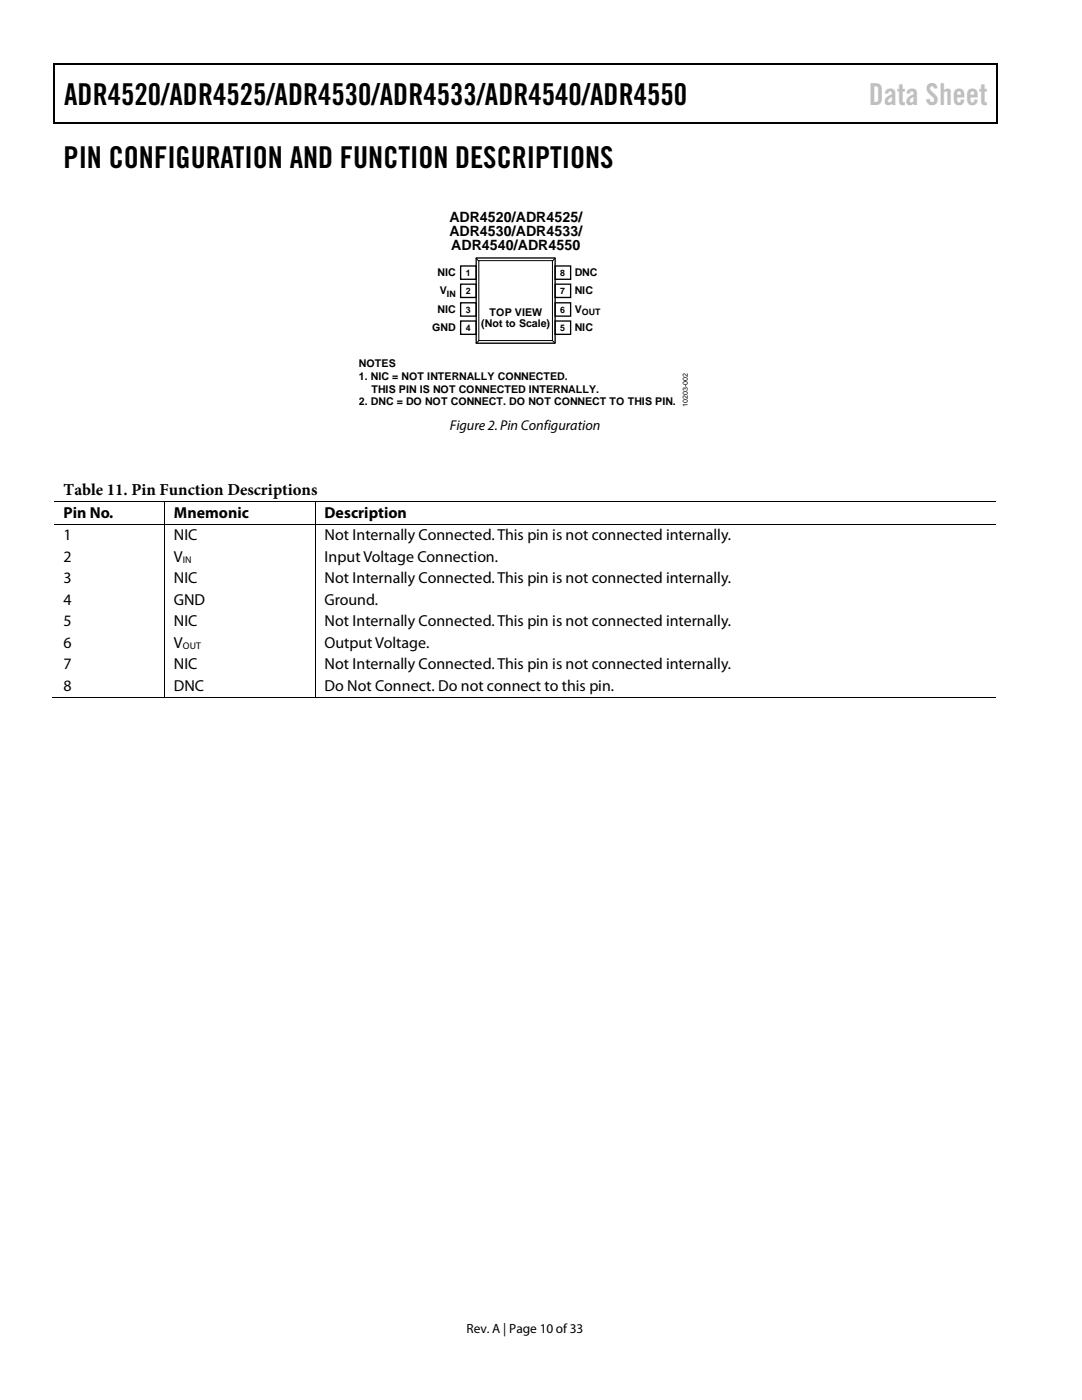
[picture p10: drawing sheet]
<svg xmlns="http://www.w3.org/2000/svg" width="216mm" height="279mm" viewBox="0 0 216 279" stroke-linecap="round" stroke-linejoin="round" font-family="sans-serif">
<defs><g id="words">
<g font-size="6">
<text x="12.8" y="20.9">ADR4520/ADR4525/ADR4530/ADR4533/ADR4540/ADR4550</text>
<text x="12.7" y="33.6">PIN CONFIGURATION AND FUNCTION DESCRIPTIONS</text>
</g>
<text font-size="6" fill="#c1c1c1" x="173.4" y="20.9">Data Sheet</text>
<text font-size="3.3" x="12.7" y="98.8">Table 11. Pin Function Descriptions</text>
<g font-size="3.2">
<text x="12.7" y="103.4">Pin No.</text>
<text x="12.7" y="107.8">1</text>
<text x="34.7" y="103.4">Mnemonic</text>
<text x="34.7" y="107.8">NIC</text>
<text x="64.8" y="103.4">Description</text>
<text x="64.8" y="107.8">Not Internally Connected. This pin is not connected internally.</text>
<text x="12.7" y="112.1">2</text>
<text x="34.7" y="112.1">V</text>
<text x="64.8" y="112.1">Input Voltage Connection.</text>
<text x="12.7" y="116.4">3</text>
<text x="34.7" y="116.4">NIC</text>
<text x="64.8" y="116.4">Not Internally Connected. This pin is not connected internally.</text>
<text x="12.7" y="120.7">4</text>
<text x="12.7" y="125">5</text>
<text x="34.7" y="120.7">GND</text>
<text x="34.7" y="125">NIC</text>
<text x="64.8" y="120.7">Ground.</text>
<text x="64.8" y="125">Not Internally Connected. This pin is not connected internally.</text>
<text x="12.7" y="129.3">6</text>
<text x="34.7" y="129.3">V</text>
<text x="64.8" y="129.3">Output Voltage.</text>
<text x="12.7" y="133.6">7</text>
<text x="12.7" y="137.9">8</text>
<text x="34.7" y="133.6">NIC</text>
<text x="34.7" y="137.9">DNC</text>
<text x="64.8" y="133.6">Not Internally Connected. This pin is not connected internally.</text>
<text x="64.8" y="137.9">Do Not Connect. Do not connect to this pin.</text>
</g>
<g font-size="2.8">
<text x="89.7" y="44.3">ADR4520/ADR4525/</text>
<text x="89.7" y="47.1">ADR4530/ADR4533/</text>
<text x="90.1" y="50">ADR4540/ADR4550</text>
<text x="89.7" y="85.8">Figure 2. Pin Configuration</text>
</g>
<text font-size="2.7" x="93.1" y="266">Rev. A | Page 10 of33</text>
<g font-size="2.1">
<text x="87.3" y="55">NIC</text>
<text x="87.8" y="58.7">V</text>
<text x="114.7" y="55">DNC</text>
<text x="114.7" y="58.7">NIC</text>
<text x="87.3" y="62.4">NIC</text>
<text x="96" y="65.2">(Not to Scale)</text>
<text x="97.7" y="63.1">TOP VIEW</text>
<text x="114.7" y="62.4">V</text>
<text x="86.2" y="66.1">GND</text>
<text x="114.7" y="66.1">NIC</text>
<text x="71.6" y="73.3">NOTES</text>
<text x="71.6" y="75.8">1. NIC = NOT INTERNALLY CONNECTED.</text>
<text x="71.6" y="80.9">2. DNC = DO NOT CONNECT. DO NOT CONNECT TO THIS PIN.</text>
<text x="74.1" y="78.4">THIS PIN IS NOT CONNECTED INTERNALLY.</text>
</g>
<g font-size="1.9">
<text x="36.5" y="112.3">IN</text>
<text x="36.5" y="129.5">OUT</text>
</g>
<g font-size="1.8">
<text x="89.2" y="59.2">IN</text>
<text x="93" y="58.7">2</text>
<text x="93" y="55">1</text>
<text x="111.8" y="55">8</text>
<text x="111.8" y="58.7">7</text>
<text x="93" y="62.4">3</text>
<text x="111.8" y="62.4">6</text>
<text x="116.1" y="62.9">OUT</text>
<text x="93" y="66.1">4</text>
<text x="111.8" y="66.1">5</text>
</g>
<text font-size="1.4" x="137.2" y="81.2" transform="rotate(-90 137.2 81.2)">10203-002</text>
</g></defs>
<g fill="#000">
<path d="M10.7 12.7h.2v1h-.2zM10.7 12.7h.2v.3h-.2zM144.5 12.7h.2v.3h-.2zM198.9 12.7h.2v1h-.2zM198.9 12.7h.2v.3h-.2zM10.7 24.4h.2v.2h-.2zM144.2 24.4h.3v.2h-.3zM198.9 24.4h.2v.2h-.2zM32.7 100h.2v.2h-.2zM32.7 104.5h.2v.2h-.2zM62.8 100h.2v.2h-.2zM62.8 104.5h.2v.2h-.2z"/>
<path d="M32.7 139.1h.2v.2h-.2zM62.8 139.1h.2v.2h-.2z"/>
</g>
<path d="M10.8 13.7v10.7M10.9 12.8h133.6M144.7 12.8h54.2M199 13.7v10.7M10.9 24.5h188" fill="none" stroke="#000" stroke-width=".25"/>
<path d="M91.9 53.1h3.1v2.6h-3.1zM91.9 56.7h3.1v2.7h-3.1zM95 51.5h15.8v17h-15.8zM110.8 53.1h3.1v2.6h-3.1zM110.8 56.7h3.1v2.7h-3.1zM91.9 60.4h3.1v2.7h-3.1zM91.9 64.1h3.1v2.6h-3.1zM110.8 60.4h3.1v2.7h-3.1zM110.8 64.1h3.1v2.6h-3.1z" fill="none" stroke="#000" stroke-width=".27"/>
<g fill="none" stroke="#000" stroke-width=".2">
<path d="M95 51.6l.5 .4M95.5 52h14.7v16h-14.7zM110.7 51.6l-.5 .5M95.5 68l-.4 .5M110.2 68l.5 .4M10.8 100.1h21.9M10.8 104.6h21.9M32.8 100.2v4.3M32.8 104.7v34.4M32.9 100.1h29.9M32.9 104.6h29.9M62.9 100.2v4.3"/>
<path d="M62.9 104.7v34.4M62.9 100.1h135.9M62.9 104.6h135.9M10.5 139.2h22.2M32.9 139.2h29.9M62.9 139.2h135.9"/>
</g>
<use href="#words"/>
</svg>
